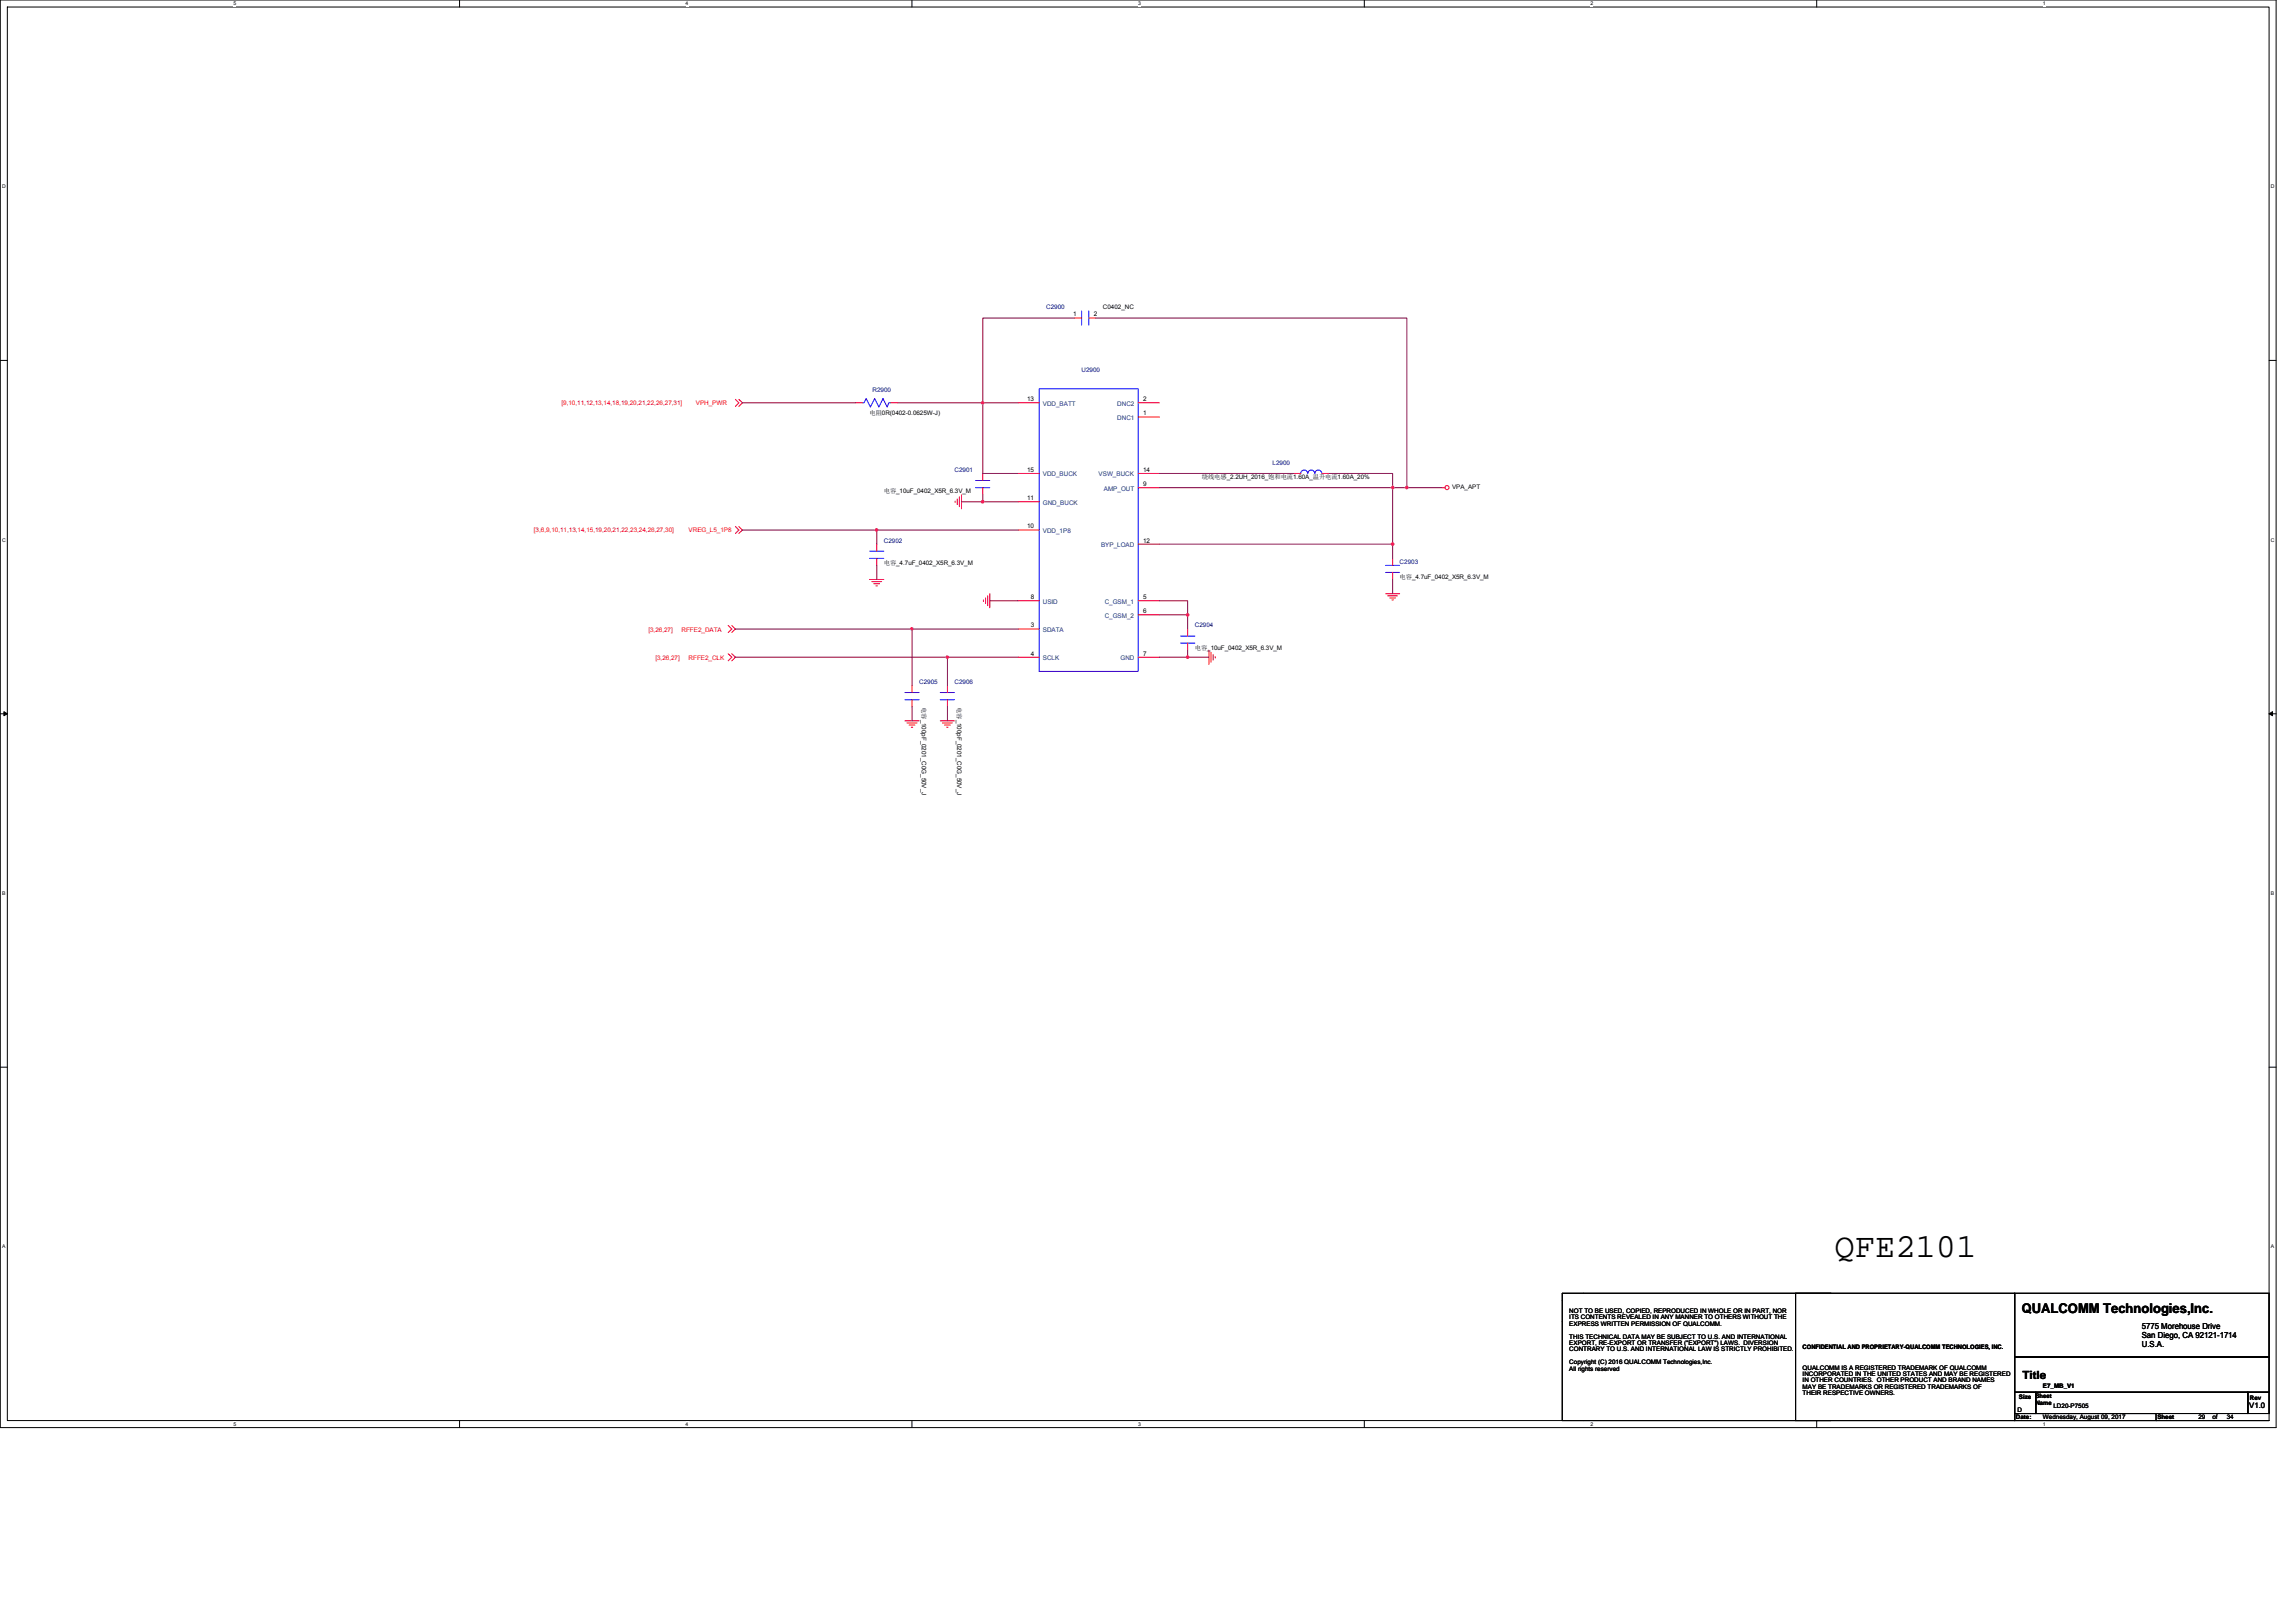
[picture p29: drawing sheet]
<svg xmlns="http://www.w3.org/2000/svg" width="297mm" height="210mm" viewBox="0 0 297 210" stroke-linecap="round" stroke-linejoin="round" font-family="sans-serif">
<defs><g id="words">
<text font-size="4.4" x="237.3" y="162.6">QFE2101</text>
<text font-size="1.7" x="261.6" y="169.9">QUALCOMM Technologies,Inc.</text>
<text font-size="1.5" x="261.6" y="178.4">Title</text>
<g font-size="1.1">
<text x="277.1" y="172">5775 Morehouse Drive</text>
<text x="277.1" y="173.1">San Diego, CA 92121-1714</text>
<text x="277.1" y="174.2">U.S.A.</text>
</g>
<text font-size="1" x="291" y="182.2">V1.0</text>
<g font-size=".8" fill="#000080">
<text x="135.4" y="40">C2900</text>
<text x="112.9" y="50.7">R2900</text>
<text x="139.9" y="48.1">U2900</text>
<text x="123.5" y="61.1">C2901</text>
<text x="164.6" y="60.2">L2900</text>
<text x="114.3" y="70.2">C2902</text>
<text x="181.1" y="73">C2903</text>
<text x="154.6" y="81.2">C2904</text>
<text x="118.9" y="88.5">C2905</text>
<text x="123.5" y="88.5">C2906</text>
</g>
<g font-size=".8">
<text x="138.8" y="40.9">1</text>
<text x="141.5" y="40.9">2</text>
<text x="142.7" y="40">C0402_NC</text>
<text x="112.5" y="53.7">电阻0R(0402-0.0625W-J)</text>
<text x="132.9" y="51.9">13</text>
<text x="147.9" y="53.7">1</text>
<text x="147.9" y="51.9">2</text>
<text x="114.3" y="63.8">电容_10uF_0402_X5R_6.3V_M</text>
<text x="132.9" y="64.7">11</text>
<text x="132.9" y="61">15</text>
<text x="147.9" y="62.9">9</text>
<text x="147.9" y="61">14</text>
<text x="155.5" y="62">绕线电感_2.2UH_2016_饱和电流1.60A_温升电流1.60A_20%</text>
<text x="187.9" y="63.3">VPA_APT</text>
<text x="132.9" y="68.4">10</text>
<text x="147.9" y="70.2">12</text>
<text x="114.3" y="73.1">电容_4.7uF_0402_X5R_6.3V_M</text>
<text x="133.3" y="77.5">8</text>
<text x="147.9" y="77.5">5</text>
<text x="181.1" y="75">电容_4.7uF_0402_X5R_6.3V_M</text>
<text x="133.3" y="81.2">3</text>
<text x="147.9" y="79.3">6</text>
<text x="133.3" y="84.8">4</text>
<text x="147.9" y="84.8">7</text>
<text x="154.6" y="84.1">电容_10uF_0402_X5R_6.3V_M</text>
<text x="119.3" y="91.4" transform="rotate(90 119.3 91.4)">电容_100pF_0201_C0G_50V_J</text>
<text x="123.8" y="91.4" transform="rotate(90 123.8 91.4)">电容_100pF_0201_C0G_50V_J</text>
<text x="203" y="169.9">NOT TO BE USED, COPIED, REPRODUCED IN WHOLE OR IN PART, NOR</text>
<text x="203" y="170.7">ITS CONTENTS REVEALED IN ANY MANNER TO OTHERS WITHOUT THE</text>
<text x="203" y="171.5">EXPRESS WRITTEN PERMISSION OF QUALCOMM.</text>
<text x="203" y="173.2">THIS TECHNICAL DATA MAY BE SUBJECT TO U.S. AND INTERNATIONAL</text>
<text x="203" y="174">EXPORT, RE-EXPORT OR TRANSFER (&quot;EXPORT&quot;) LAWS. DIVERSION</text>
<text x="203" y="174.8">CONTRARY TO U.S. AND INTERNATIONAL LAW IS STRICTLY PROHIBITED.</text>
<text x="203" y="176.5">Copyright (C) 2016 QUALCOMM Technologies,Inc.</text>
<text x="203" y="177.3">All rights reserved</text>
<text x="233.2" y="174.5">CONFIDENTIAL AND PROPRIETARY-QUALCOMM TECHNOLOGIES, INC.</text>
<text x="233.2" y="177.2">QUALCOMM IS A REGISTERED TRADEMARK OF QUALCOMM</text>
<text x="233.2" y="178">INCORPORATED IN THE UNITED STATES AND MAY BE REGISTERED</text>
<text x="233.2" y="178.8">IN OTHER COUNTRIES. OTHER PRODUCT AND BRAND NAMES</text>
<text x="233.2" y="179.7">MAY BE TRADEMARKS OR REGISTERED TRADEMARKS OF</text>
<text x="264.3" y="179.5">E7_MB_V1</text>
<text x="233.2" y="180.5">THEIR RESPECTIVE OWNERS.</text>
<text x="260.8" y="183.6">Date:</text>
<text x="261" y="182.7">D</text>
<text x="261.2" y="181">Size</text>
<text x="263.4" y="180.9">Sheet</text>
<text x="263.4" y="181.7">Name</text>
<text x="264.3" y="183.6">Wednesday, August 09, 2017</text>
<text x="265.7" y="182.2">LD20-P7505</text>
<text x="279.1" y="183.6">Sheet</text>
<text x="284.4" y="183.6">29</text>
<text x="286.2" y="183.6">of</text>
<text x="288.1" y="183.6">34</text>
<text x="291.1" y="181.1">Rev</text>
</g>
<g font-size=".8" fill="#f00">
<text x="72.6" y="52.4">[9,10,11,12,13,14,18,19,20,21,22,26,27,31]</text>
<text x="90" y="52.4">VPH_PWR</text>
<text x="69.1" y="68.8">[3,6,9,10,11,13,14,15,19,20,21,22,23,24,26,27,30]</text>
<text x="89.1" y="68.8">VREG_L5_1P8</text>
<text x="83.9" y="81.7">[3,26,27]</text>
<text x="88.2" y="81.7">RFFE2_DATA</text>
<text x="84.8" y="85.4">[3,26,27]</text>
<text x="89.1" y="85.4">RFFE2_CLK</text>
</g>
<g font-size=".8" fill="#004080">
<text x="134.9" y="52.5">VDD_BATT</text>
<text x="144.5" y="52.5">DNC2</text>
<text x="144.5" y="54.3">DNC1</text>
<text x="134.9" y="65.3">GND_BUCK</text>
<text x="134.9" y="61.6">VDD_BUCK</text>
<text x="142.1" y="61.6">VSW_BUCK</text>
<text x="142.8" y="63.5">AMP_OUT</text>
<text x="134.9" y="69">VDD_1P8</text>
<text x="142.4" y="70.8">BYP_LOAD</text>
<text x="134.9" y="81.8">SDATA</text>
<text x="134.9" y="78.1">USID</text>
<text x="142.9" y="78.1">C_GSM_1</text>
<text x="142.9" y="79.9">C_GSM_2</text>
<text x="134.9" y="85.4">SCLK</text>
<text x="145" y="85.4">GND</text>
</g>
<g font-size=".7">
<text x="30.2" y=".7">5</text>
<text x="88.7" y=".7">4</text>
<text x="147.2" y=".7">3</text>
<text x="205.8" y=".7">2</text>
<text x="264.3" y=".7">1</text>
<text x=".3" y="24.4">D</text>
<text x="293.8" y="24.4">D</text>
<text x=".3" y="70.1">C</text>
<text x="293.8" y="70.1">C</text>
<text x=".3" y="115.8">B</text>
<text x="293.8" y="115.8">B</text>
<text x=".3" y="161.5">A</text>
<text x="293.8" y="161.5">A</text>
<text x="30.2" y="184.5">5</text>
<text x="88.7" y="184.5">4</text>
<text x="147.2" y="184.5">3</text>
<text x="205.8" y="184.5">2</text>
<text x="264.3" y="184.5">1</text>
</g>
</g></defs>
<path d="M0 0h294.5v184.7h-294.5zM.9 .9h292.7v182.9h-292.7z" fill="none" stroke="#000" stroke-width=".13"/>
<g fill="#fff">
<path d="M30.2 .1h.4v.7h-.4z"/>
<path d="M30.2 183.9h.4v.7h-.4z"/>
</g>
<path d="M59.5 0v.9M59.5 183.8v.9" fill="none" stroke="#000" stroke-width=".13"/>
<g fill="#fff">
<path d="M88.7 .1h.4v.7h-.4z"/>
<path d="M88.7 183.9h.4v.7h-.4z"/>
</g>
<path d="M118 0v.9M118 183.8v.9" fill="none" stroke="#000" stroke-width=".13"/>
<g fill="#fff">
<path d="M147.2 .1h.4v.7h-.4z"/>
<path d="M147.2 183.9h.4v.7h-.4z"/>
</g>
<path d="M176.5 0v.9M176.5 183.8v.9" fill="none" stroke="#000" stroke-width=".13"/>
<g fill="#fff">
<path d="M205.8 .1h.3v.7h-.3z"/>
<path d="M205.8 183.9h.3v.7h-.3z"/>
</g>
<path d="M235 0v.9M235 183.8v.9" fill="none" stroke="#000" stroke-width=".13"/>
<g fill="#fff">
<path d="M264.3 .1h.3v.7h-.3z"/>
<path d="M264.3 183.9h.3v.7h-.3z"/>
<path d="M.3 23.8h.4v.7h-.4z"/>
<path d="M293.8 23.8h.5v.7h-.5z"/>
<path d="M.3 69.5h.4v.7h-.4z"/>
<path d="M293.8 69.5h.5v.7h-.5z"/>
</g>
<path d="M0 46.6h.9M293.6 46.6h.9" fill="none" stroke="#000" stroke-width=".13"/>
<g fill="#fff">
<path d="M.3 115.2h.4v.8h-.4z"/>
<path d="M293.8 115.2h.4v.8h-.4z"/>
</g>
<path d="M0 92.4h.9M293.6 92.4h.9" fill="none" stroke="#000" stroke-width=".13"/>
<path d="M.5 92.1l.4 .3-.4 .2zM293.6 92.4l.4-.3v.5z" fill="#000" stroke="#000" stroke-width=".13"/>
<g fill="#fff">
<path d="M.3 160.9h.4v.8h-.4z"/>
<path d="M293.8 160.9h.4v.8h-.4z"/>
</g>
<path d="M0 138.1h.9M293.6 138.1h.9M232.3 167.3h28.3v16.5h-28.3zM236.9 167.3h-34.8v16.5h34.8M260.6 167.3h33v8.3h-33zM260.6 175.6h33v4.5h-33zM260.6 180.1h2.8v2.8h-2.8zM260.6 182.9h18.3v.9h-18.3zM263.4 180.1h27.4v2.8h-27.4zM278.9 183.8h14.7M290.8 180.1h2.8v2.8h-2.8z" fill="none" stroke="#000" stroke-width=".13"/>
<g fill="none" stroke="#f00" stroke-width=".13">
<path d="M95.1 51.7l.5 .4-.5 .5M95.6 51.7l.5 .4-.5 .5M110.7 52.1h.9M115.2 52.1h1M131.7 52.1h2.7M139 41.1h.9M140.9 41.1h.9M147.3 54h2.7M147.3 52.1h2.7M95.1 68.1l.5 .5-.5 .4M95.6 68.1l.5 .5-.5 .4M112.5 75h1.8"/>
<path d="M112.8 75.2h1.3M113 75.5h.8M113.3 75.8h.2M113.4 70.4v.9M113.4 72.2v1M123.6 64.8v.2M123.8 64.6v.7M124.1 64.3v1.3M124.4 64v1.8M127.1 61.3v.9M127.1 63.1v.9M127.2 77.6v.2"/>
<path d="M127.5 77.4v.7M127.8 77.1v1.3M128.1 76.8v1.8M131.7 77.7h2.7M131.7 68.6h2.7M131.7 64.9h2.7M131.7 61.3h2.7M147.3 77.7h2.7M147.3 79.5h2.7M147.3 63.1h2.7M147.3 70.4h2.7M147.3 61.3h2.7"/>
<path d="M167.4 61.3h.9M171 61.3h.9M179.3 76.8h1.8M179.5 77.1h1.3M179.8 77.4h.7M180.1 77.6h.2M180.2 72.2v1M180.2 74.1v.9M186.6 63.1h.3M94.2 80.9l.5 .5-.5 .4M94.2 84.6l.5 .4-.5 .5M94.7 80.9l.4 .5-.4 .4"/>
<path d="M94.7 84.6l.4 .4-.4 .5M117.1 93.3h1.8M117.3 93.5h1.3M117.6 93.8h.8M117.9 94.1h.2M118 88.7v.9M118 90.5v.9M121.6 93.3h1.9M121.9 93.5h1.3M122.2 93.8h.7M122.5 94.1h.2M122.6 88.7v.9"/>
<path d="M122.6 90.5v.9M131.7 81.4h2.7M131.7 85h2.7M147.3 85h2.7M153.6 81.4v.9M153.6 83.2v.9M156.4 84.1v1.9M156.7 84.4v1.3M156.9 84.7v.7M157.2 84.9v.2"/>
<circle cx="187.2" cy="63.1" r=".27"/>
</g>
<g fill="none" stroke="#00f" stroke-width=".13">
<path d="M111.6 52.1h.1M111.6 52.1h.2l.3-.5 .5 1.1 .6-1.1 .5 1.1 .5-1.1 .6 1.1 .2-.6h.2M115.2 52.1h.1M134.4 52.1h.1M134.4 50.3h12.9v36.6h-12.9zM139.9 41.1h.1M139.9 40.2v1.9M140.9 40.2v1.9M140.9 41.1h.1M147.3 54h.1M147.3 52.1h.1M112.5 71.3h1.8"/>
<path d="M112.5 72.2h1.8M113.4 71.3h.1M113.4 72.2h.1M126.2 62.2h1.9M126.2 63.1h1.9M127.1 62.2h.1M127.1 63.1h.1M134.4 77.7h.1M134.4 68.6h.1M134.4 64.9h.1M134.4 61.3h.1M147.3 79.5h.1"/>
<path d="M147.3 77.7h.1M147.3 70.4h.1M147.3 63.1h.1M147.3 61.3h.1M168.3 61.2a.45 .45 0 0 1 .4-.4 .45 .45 0 0 1 .5 .4M168.3 61.3h.1M169.2 61.2a.45 .45 0 0 1 .4-.4 .45 .45 0 0 1 .5 .4M170.1 61.2a.45 .45 0 0 1 .5-.4 .45 .45 0 0 1 .4 .4M171 61.3h.1M179.3 73.2h1.8M179.3 74.1h1.8M180.2 73.2h.1"/>
<path d="M180.2 74.1h.1M117.1 89.6h1.8M117.1 90.5h1.8M118 89.6h.1M118 90.5h.1M121.6 89.6h1.9M121.6 90.5h1.9M122.6 89.6h.1M122.6 90.5h.1M134.4 85h.1M134.4 81.4h.1M147.3 85h.1"/>
<path d="M152.7 82.3h1.9M152.7 83.2h1.9M153.6 82.3h.1M153.6 83.2h.1"/>
</g>
<g fill="none" stroke="#800040" stroke-width=".13">
<path d="M96.1 52.1h14.6M131.7 52.1h-4.6v9.2h4.6M139 41.1h-11.9v11h-10.9M141.8 41.1h40.2v22M96.1 68.6h17.3M113.4 68.6v1.8M113.4 68.6h18.3M113.4 73.2v1.8M124.4 64.9h2.7M127.1 64v.9h4.6M128.1 77.7h3.6M150 77.7h3.6v1.8"/>
<path d="M150 79.5h3.6v1.9M150 63.1h30.2v7.3h-30.2M150 61.3h17.4M171.9 61.3h8.3v1.8h1.8M180.2 70.4v1.8M180.2 75v1.8M182 63.1h4.6M95.1 81.4h22.9M95.1 85h27.5M118 91.4v1.9M122.6 91.4v1.9M131.7 85h-9.1v3.7"/>
<path d="M131.7 81.4h-13.7v7.3M150 85h3.6M153.6 84.1v.9M153.6 85h2.8"/>
</g>
<g fill="#f0f" stroke="#f0f" stroke-width=".13">
<path d="M127 64.8h.2v.2h-.2z" fill-rule="evenodd"/>
<path d="M127 64.8h.2v.2h-.2z" fill-rule="evenodd"/>
<circle cx="113.4" cy="68.6" r=".17"/>
<circle cx="118" cy="81.4" r=".17"/>
<circle cx="122.6" cy="85" r=".17"/>
<circle cx="153.6" cy="79.5" r=".17"/>
<circle cx="153.6" cy="85" r=".17"/>
<circle cx="180.2" cy="70.4" r=".17"/>
<circle cx="180.2" cy="63.1" r=".17"/>
<circle cx="127.1" cy="52.1" r=".17"/>
<circle cx="182" cy="63.1" r=".17"/>
</g>
<use href="#words"/>
</svg>
